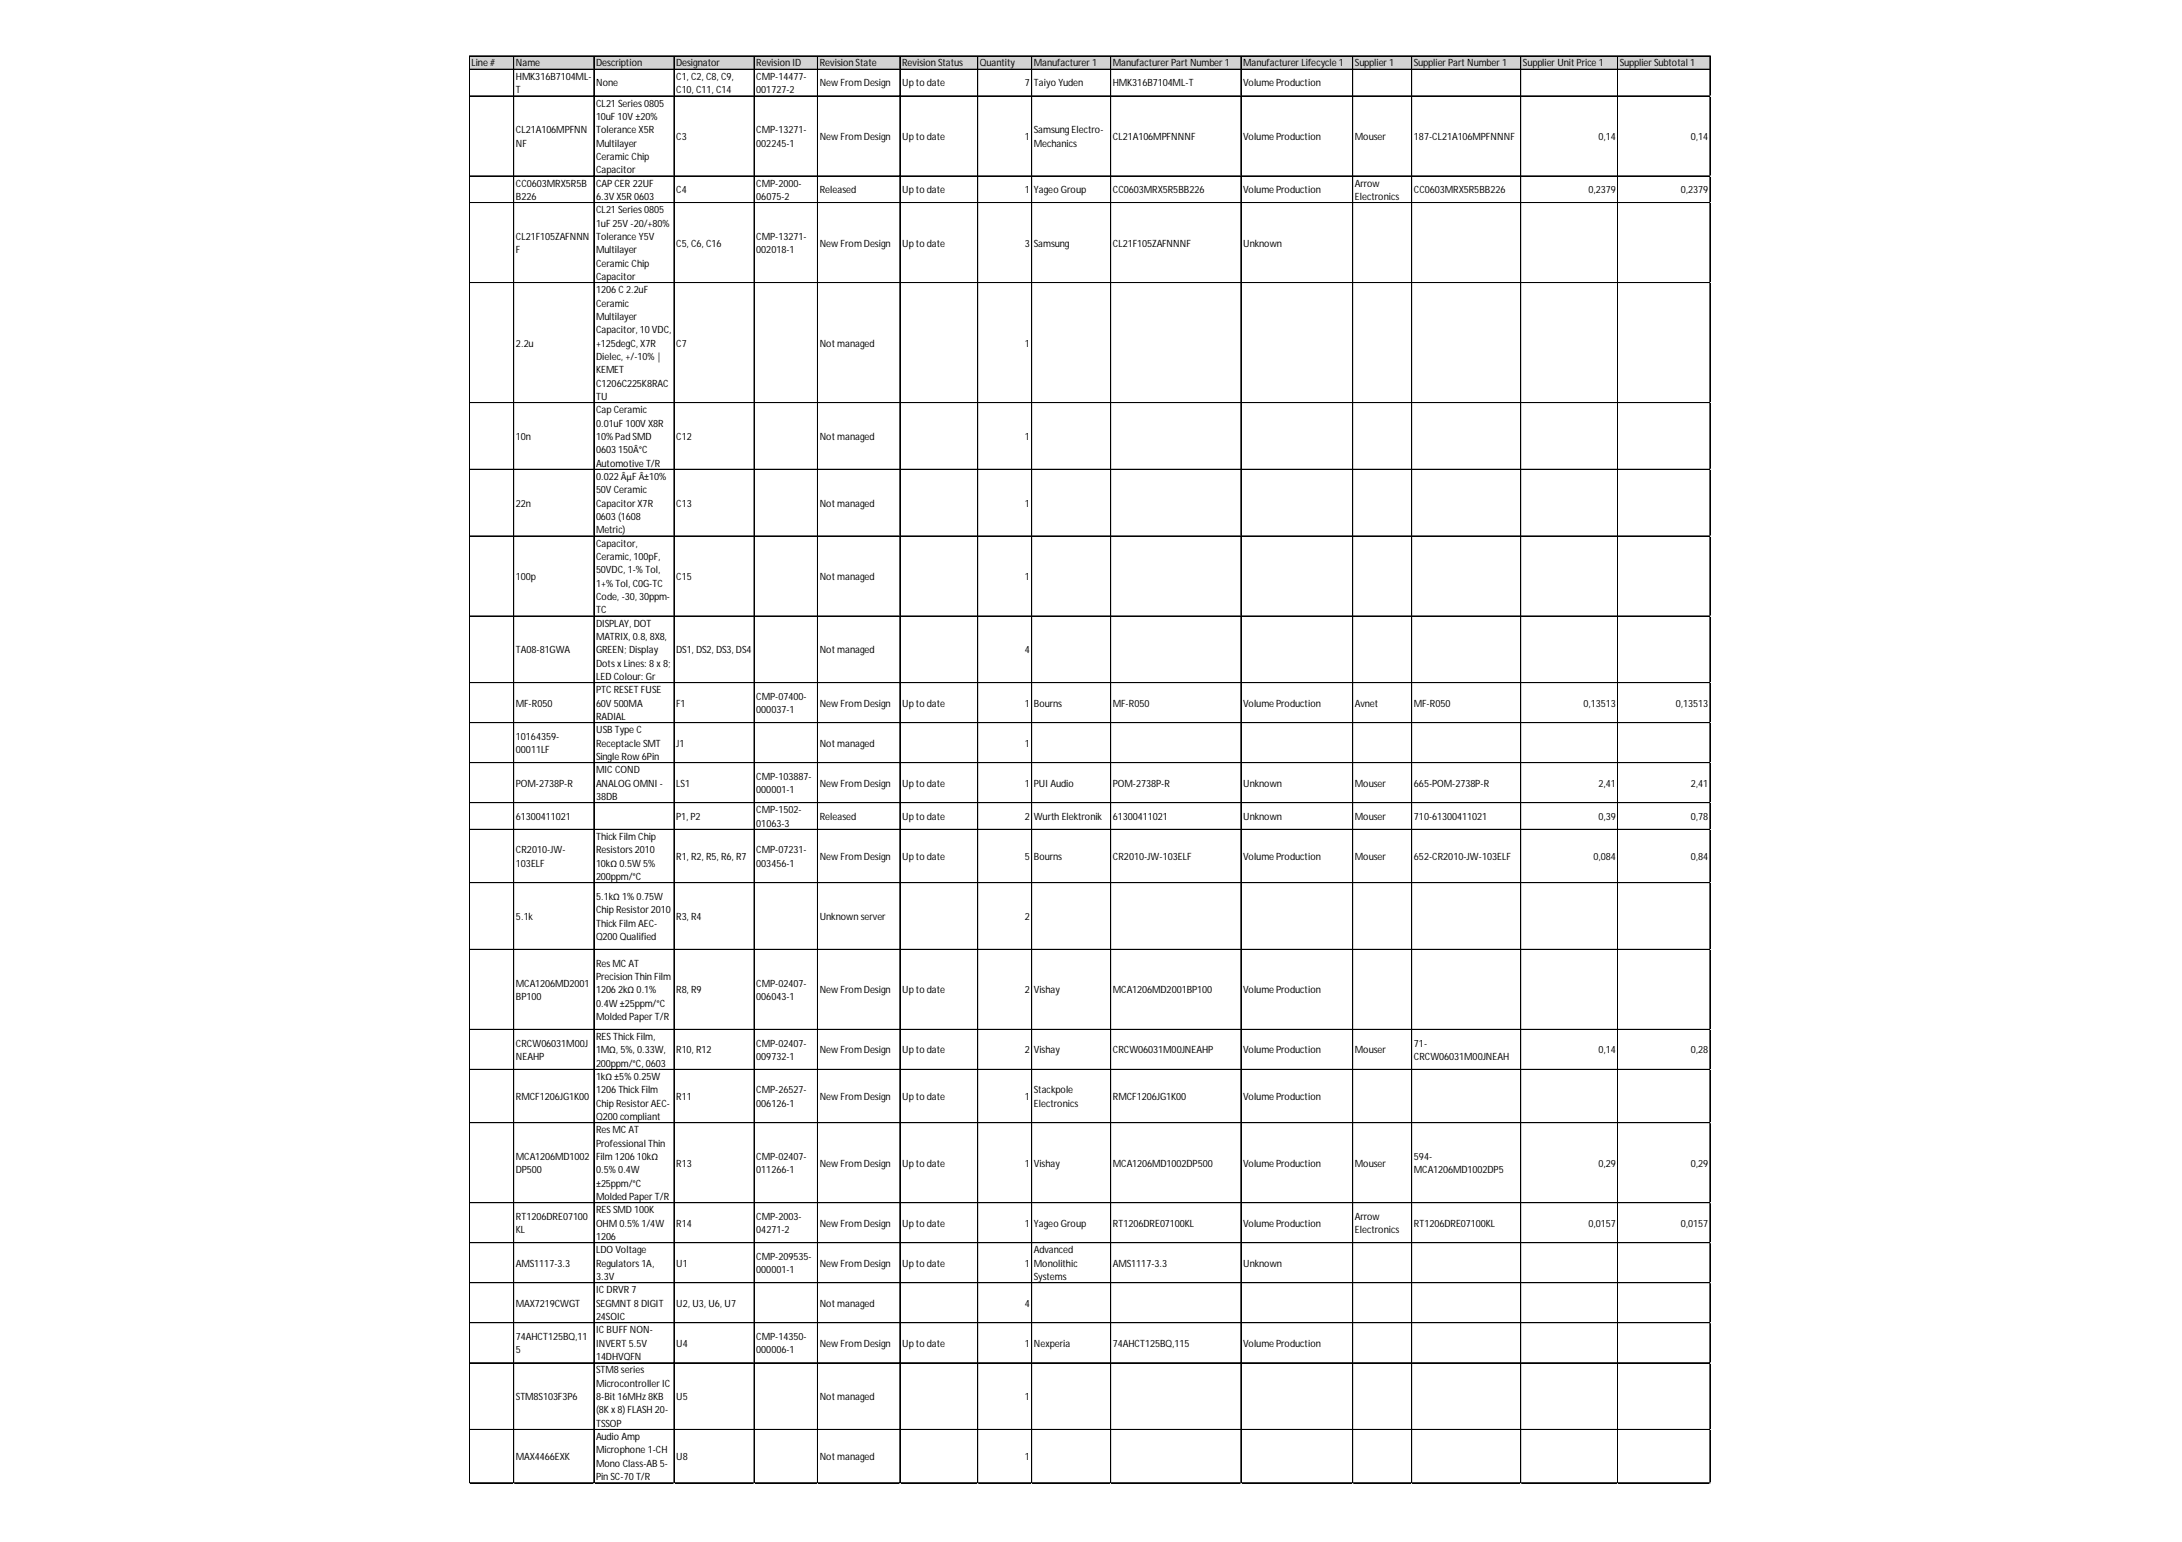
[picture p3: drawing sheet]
<svg xmlns="http://www.w3.org/2000/svg" width="297mm" height="210mm" viewBox="0 0 297 210" stroke-linecap="round" stroke-linejoin="round" font-family="sans-serif">
<defs><g id="words">
<g font-size="1.4">
<text x="64.2" y="9.1">Line #</text>
<text x="70.2" y="9.1">Name</text>
<text x="70.2" y="10.9">HMK316B7104ML-</text>
<text x="81.1" y="9.1">Description</text>
<text x="81.1" y="11.8">None</text>
<text x="92" y="9.1">Designator</text>
<text x="92" y="10.9">C1, C2, C8, C9,</text>
<text x="102.9" y="9.1">Revision ID</text>
<text x="102.9" y="10.9">CMP-14477-</text>
<text x="111.6" y="9.1">Revision State</text>
<text x="111.6" y="11.8">New From Design</text>
<text x="122.8" y="9.1">Revision Status</text>
<text x="122.8" y="11.8">Up to date</text>
<text x="133.4" y="9.1">Quantity</text>
<text x="139.5" y="11.8">7</text>
<text x="140.7" y="9.1">Manufacturer 1</text>
<text x="140.7" y="11.8">Taiyo Yuden</text>
<text x="151.5" y="9.1">Manufacturer Part Number 1</text>
<text x="151.5" y="11.8">HMK316B7104ML-T</text>
<text x="169.2" y="9.1">Manufacturer Lifecycle 1</text>
<text x="169.2" y="11.8">Volume Production</text>
<text x="184.4" y="9.1">Supplier 1</text>
<text x="192.5" y="9.1">Supplier Part Number 1</text>
<text x="207.3" y="9.1">Supplier Unit Price 1</text>
<text x="220.5" y="9.1">Supplier Subtotal 1</text>
<text x="70.2" y="12.7">T</text>
<text x="81.1" y="14.5">CL21 Series 0805</text>
<text x="81.1" y="16.3">10uF 10V ±20%</text>
<text x="92" y="12.7">C10, C11, C14</text>
<text x="102.9" y="12.7">001727-2</text>
<text x="70.2" y="18.1">CL21A106MPFNN</text>
<text x="70.2" y="19.9">NF</text>
<text x="81.1" y="18.1">Tolerance X5R</text>
<text x="81.1" y="19.9">Multilayer</text>
<text x="81.1" y="21.8">Ceramic Chip</text>
<text x="81.1" y="23.6">Capacitor</text>
<text x="92" y="19">C3</text>
<text x="102.9" y="18.1">CMP-13271-</text>
<text x="102.9" y="19.9">002245-1</text>
<text x="111.6" y="19">New From Design</text>
<text x="122.8" y="19">Up to date</text>
<text x="139.5" y="19">1</text>
<text x="140.7" y="18.1">Samsung Electro-</text>
<text x="140.7" y="19.9">Mechanics</text>
<text x="151.5" y="19">CL21A106MPFNNNF</text>
<text x="169.2" y="19">Volume Production</text>
<text x="184.4" y="19">Mouser</text>
<text x="192.5" y="19">187-CL21A106MPFNNNF</text>
<text x="217.6" y="19">0,14</text>
<text x="230.2" y="19">0,14</text>
<text x="70.2" y="25.4">CC0603MRX5R5B</text>
<text x="70.2" y="27.2">B226</text>
<text x="81.1" y="25.4">CAP CER 22UF</text>
<text x="81.1" y="27.2">6.3V X5R 0603</text>
<text x="81.1" y="29">CL21 Series 0805</text>
<text x="92" y="26.3">C4</text>
<text x="102.9" y="25.4">CMP-2000-</text>
<text x="102.9" y="27.2">06075-2</text>
<text x="111.6" y="26.3">Released</text>
<text x="122.8" y="26.3">Up to date</text>
<text x="139.5" y="26.3">1</text>
<text x="140.7" y="26.3">Yageo Group</text>
<text x="151.5" y="26.3">CC0603MRX5R5BB226</text>
<text x="169.2" y="26.3">Volume Production</text>
<text x="184.4" y="25.4">Arrow</text>
<text x="184.4" y="27.2">Electronics</text>
<text x="192.5" y="26.3">CC0603MRX5R5BB226</text>
<text x="216.3" y="26.3">0,2379</text>
<text x="228.8" y="26.3">0,2379</text>
<text x="70.2" y="32.6">CL21F105ZAFNNN</text>
<text x="70.2" y="34.5">F</text>
<text x="81.1" y="30.8">1uF 25V -20/+80%</text>
<text x="81.1" y="32.6">Tolerance Y5V</text>
<text x="81.1" y="34.5">Multilayer</text>
<text x="92" y="33.6">C5, C6, C16</text>
<text x="102.9" y="32.6">CMP-13271-</text>
<text x="102.9" y="34.5">002018-1</text>
<text x="111.6" y="33.6">New From Design</text>
<text x="122.8" y="33.6">Up to date</text>
<text x="139.5" y="33.6">3</text>
<text x="140.7" y="33.6">Samsung</text>
<text x="151.5" y="33.6">CL21F105ZAFNNNF</text>
<text x="169.2" y="33.6">Unknown</text>
<text x="81.1" y="36.3">Ceramic Chip</text>
<text x="81.1" y="38.1">Capacitor</text>
<text x="81.1" y="39.9">1206 C 2.2uF</text>
<text x="81.1" y="41.7">Ceramic</text>
<text x="70.2" y="47.2">2.2u</text>
<text x="81.1" y="43.5">Multilayer</text>
<text x="81.1" y="45.4">Capacitor, 10 VDC,</text>
<text x="81.1" y="47.2">+125degC, X7R</text>
<text x="92" y="47.2">C7</text>
<text x="111.6" y="47.2">Not managed</text>
<text x="139.5" y="47.2">1</text>
<text x="81.1" y="49">Dielec, +/-10% |</text>
<text x="81.1" y="50.8">KEMET</text>
<text x="81.1" y="52.6">C1206C225K8RAC</text>
<text x="70.2" y="59.9">10n</text>
<text x="81.1" y="54.4">TU</text>
<text x="81.1" y="56.2">Cap Ceramic</text>
<text x="81.1" y="58.1">0.01uF 100V X8R</text>
<text x="81.1" y="59.9">10% Pad SMD</text>
<text x="92" y="59.9">C12</text>
<text x="111.6" y="59.9">Not managed</text>
<text x="139.5" y="59.9">1</text>
<text x="81.1" y="61.7">0603 150Â°C</text>
<text x="81.1" y="63.5">Automotive T/R</text>
<text x="81.1" y="65.3">0.022 ÂµF Â±10%</text>
<text x="70.2" y="69">22n</text>
<text x="81.1" y="67.1">50V Ceramic</text>
<text x="81.1" y="69">Capacitor X7R</text>
<text x="81.1" y="70.8">0603 (1608</text>
<text x="92" y="69">C13</text>
<text x="111.6" y="69">Not managed</text>
<text x="139.5" y="69">1</text>
<text x="81.1" y="72.6">Metric)</text>
<text x="81.1" y="74.4">Capacitor,</text>
<text x="81.1" y="76.2">Ceramic, 100pF,</text>
<text x="70.2" y="78.9">100p</text>
<text x="81.1" y="78">50VDC, 1-% Tol,</text>
<text x="81.1" y="79.8">1+% Tol, C0G-TC</text>
<text x="81.1" y="81.7">Code, -30, 30ppm-</text>
<text x="81.1" y="83.5">TC</text>
<text x="92" y="78.9">C15</text>
<text x="111.6" y="78.9">Not managed</text>
<text x="139.5" y="78.9">1</text>
<text x="70.2" y="88.9">TA08-81GWA</text>
<text x="81.1" y="85.3">DISPLAY, DOT</text>
<text x="81.1" y="87.1">MATRIX, 0.8, 8X8,</text>
<text x="81.1" y="88.9">GREEN; Display</text>
<text x="92" y="88.9">DS1, DS2, DS3, DS4</text>
<text x="111.6" y="88.9">Not managed</text>
<text x="139.5" y="88.9">4</text>
<text x="81.1" y="90.7">Dots x Lines: 8 x 8;</text>
<text x="81.1" y="92.6">LED Colour: Gr</text>
<text x="81.1" y="94.4">PTC RESET FUSE</text>
<text x="102.9" y="95.3">CMP-07400-</text>
<text x="70.2" y="96.2">MF-R050</text>
<text x="70.2" y="100.7">10164359-</text>
<text x="81.1" y="96.2">60V 500MA</text>
<text x="81.1" y="98">RADIAL</text>
<text x="81.1" y="99.8">USB Type C</text>
<text x="81.1" y="101.6">Receptacle SMT</text>
<text x="92" y="96.2">F1</text>
<text x="92" y="101.6">J1</text>
<text x="102.9" y="97.1">000037-1</text>
<text x="111.6" y="96.2">New From Design</text>
<text x="111.6" y="101.6">Not managed</text>
<text x="122.8" y="96.2">Up to date</text>
<text x="139.5" y="96.2">1</text>
<text x="139.5" y="101.6">1</text>
<text x="140.7" y="96.2">Bourns</text>
<text x="151.5" y="96.2">MF-R050</text>
<text x="169.2" y="96.2">Volume Production</text>
<text x="184.4" y="96.2">Avnet</text>
<text x="192.5" y="96.2">MF-R050</text>
<text x="215.6" y="96.2">0,13513</text>
<text x="228.1" y="96.2">0,13513</text>
<text x="70.2" y="102.5">00011LF</text>
<text x="70.2" y="107.1">POM-2738P-R</text>
<text x="81.1" y="103.4">Single Row 6Pin</text>
<text x="81.1" y="105.3">MIC COND</text>
<text x="81.1" y="107.1">ANALOG OMNI -</text>
<text x="92" y="107.1">LS1</text>
<text x="102.9" y="106.2">CMP-103887-</text>
<text x="102.9" y="108">000001-1</text>
<text x="111.6" y="107.1">New From Design</text>
<text x="122.8" y="107.1">Up to date</text>
<text x="139.5" y="107.1">1</text>
<text x="140.7" y="107.1">PUI Audio</text>
<text x="151.5" y="107.1">POM-2738P-R</text>
<text x="169.2" y="107.1">Unknown</text>
<text x="184.4" y="107.1">Mouser</text>
<text x="192.5" y="107.1">665-POM-2738P-R</text>
<text x="217.6" y="107.1">2,41</text>
<text x="230.2" y="107.1">2,41</text>
<text x="70.2" y="111.6">61300411021</text>
<text x="81.1" y="108.9">38DB</text>
<text x="92" y="111.6">P1, P2</text>
<text x="102.9" y="110.7">CMP-1502-</text>
<text x="102.9" y="112.5">01063-3</text>
<text x="111.6" y="111.6">Released</text>
<text x="122.8" y="111.6">Up to date</text>
<text x="139.5" y="111.6">2</text>
<text x="140.7" y="111.6">Wurth Elektronik</text>
<text x="151.5" y="111.6">61300411021</text>
<text x="169.2" y="111.6">Unknown</text>
<text x="184.4" y="111.6">Mouser</text>
<text x="192.5" y="111.6">710-61300411021</text>
<text x="217.6" y="111.6">0,39</text>
<text x="230.2" y="111.6">0,78</text>
<text x="70.2" y="116.2">CR2010-JW-</text>
<text x="70.2" y="118">103ELF</text>
<text x="81.1" y="114.3">Thick Film Chip</text>
<text x="81.1" y="116.2">Resistors 2010</text>
<text x="81.1" y="118">10kΩ 0.5W 5%</text>
<text x="81.1" y="119.8">200ppm/°C</text>
<text x="92" y="117.1">R1, R2, R5, R6, R7</text>
<text x="102.9" y="116.2">CMP-07231-</text>
<text x="102.9" y="118">003456-1</text>
<text x="111.6" y="117.1">New From Design</text>
<text x="122.8" y="117.1">Up to date</text>
<text x="139.5" y="117.1">5</text>
<text x="140.7" y="117.1">Bourns</text>
<text x="151.5" y="117.1">CR2010-JW-103ELF</text>
<text x="169.2" y="117.1">Volume Production</text>
<text x="184.4" y="117.1">Mouser</text>
<text x="192.5" y="117.1">652-CR2010-JW-103ELF</text>
<text x="216.9" y="117.1">0,084</text>
<text x="230.2" y="117.1">0,84</text>
<text x="70.2" y="125.2">5.1k</text>
<text x="81.1" y="122.5">5.1kΩ 1% 0.75W</text>
<text x="81.1" y="124.3">Chip Resistor 2010</text>
<text x="92" y="125.2">R3, R4</text>
<text x="111.6" y="125.2">Unknown server</text>
<text x="139.5" y="125.2">2</text>
<text x="81.1" y="126.1">Thick Film AEC-</text>
<text x="81.1" y="128">Q200 Qualified</text>
<text x="81.1" y="131.6">Res MC AT</text>
<text x="70.2" y="134.3">MCA1206MD2001</text>
<text x="70.2" y="136.1">BP100</text>
<text x="81.1" y="133.4">Precision Thin Film</text>
<text x="81.1" y="135.2">1206 2kΩ 0.1%</text>
<text x="81.1" y="137">0.4W ±25ppm/°C</text>
<text x="92" y="135.2">R8, R9</text>
<text x="102.9" y="134.3">CMP-02407-</text>
<text x="102.9" y="136.1">006043-1</text>
<text x="111.6" y="135.2">New From Design</text>
<text x="122.8" y="135.2">Up to date</text>
<text x="139.5" y="135.2">2</text>
<text x="140.7" y="135.2">Vishay</text>
<text x="151.5" y="135.2">MCA1206MD2001BP100</text>
<text x="169.2" y="135.2">Volume Production</text>
<text x="70.2" y="142.5">CRCW06031M00J</text>
<text x="81.1" y="138.8">Molded Paper T/R</text>
<text x="81.1" y="141.6">RES Thick Film,</text>
<text x="81.1" y="143.4">1MΩ, 5%, 0.33W,</text>
<text x="92" y="143.4">R10, R12</text>
<text x="102.9" y="142.5">CMP-02407-</text>
<text x="111.6" y="143.4">New From Design</text>
<text x="122.8" y="143.4">Up to date</text>
<text x="139.5" y="143.4">2</text>
<text x="140.7" y="143.4">Vishay</text>
<text x="151.5" y="143.4">CRCW06031M00JNEAHP</text>
<text x="169.2" y="143.4">Volume Production</text>
<text x="184.4" y="143.4">Mouser</text>
<text x="192.5" y="142.5">71-</text>
<text x="217.6" y="143.4">0,14</text>
<text x="230.2" y="143.4">0,28</text>
<text x="70.2" y="144.3">NEAHP</text>
<text x="70.2" y="149.7">RMCF1206JG1K00</text>
<text x="81.1" y="145.2">200ppm/°C, 0603</text>
<text x="81.1" y="147">1kΩ ±5% 0.25W</text>
<text x="81.1" y="148.8">1206 Thick Film</text>
<text x="92" y="149.7">R11</text>
<text x="102.9" y="144.3">009732-1</text>
<text x="102.9" y="148.8">CMP-26527-</text>
<text x="111.6" y="149.7">New From Design</text>
<text x="122.8" y="149.7">Up to date</text>
<text x="139.5" y="149.7">1</text>
<text x="140.7" y="148.8">Stackpole</text>
<text x="151.5" y="149.7">RMCF1206JG1K00</text>
<text x="169.2" y="149.7">Volume Production</text>
<text x="192.5" y="144.3">CRCW06031M00JNEAH</text>
<text x="81.1" y="150.6">Chip Resistor AEC-</text>
<text x="81.1" y="152.5">Q200 compliant</text>
<text x="81.1" y="154.3">Res MC AT</text>
<text x="102.9" y="150.6">006126-1</text>
<text x="140.7" y="150.6">Electronics</text>
<text x="70.2" y="157.9">MCA1206MD1002</text>
<text x="70.2" y="159.7">DP500</text>
<text x="81.1" y="156.1">Professional Thin</text>
<text x="81.1" y="157.9">Film 1206 10kΩ</text>
<text x="81.1" y="159.7">0.5% 0.4W</text>
<text x="81.1" y="161.5">±25ppm/°C</text>
<text x="92" y="158.8">R13</text>
<text x="102.9" y="157.9">CMP-02407-</text>
<text x="102.9" y="159.7">011266-1</text>
<text x="111.6" y="158.8">New From Design</text>
<text x="122.8" y="158.8">Up to date</text>
<text x="139.5" y="158.8">1</text>
<text x="140.7" y="158.8">Vishay</text>
<text x="151.5" y="158.8">MCA1206MD1002DP500</text>
<text x="169.2" y="158.8">Volume Production</text>
<text x="184.4" y="158.8">Mouser</text>
<text x="192.5" y="157.9">594-</text>
<text x="192.5" y="159.7">MCA1206MD1002DP5</text>
<text x="217.6" y="158.8">0,29</text>
<text x="230.2" y="158.8">0,29</text>
<text x="70.2" y="166.1">RT1206DRE07100</text>
<text x="70.2" y="167.9">KL</text>
<text x="81.1" y="163.3">Molded Paper T/R</text>
<text x="81.1" y="165.2">RES SMD 100K</text>
<text x="81.1" y="167">OHM 0.5% 1/4W</text>
<text x="92" y="167">R14</text>
<text x="102.9" y="166.1">CMP-2003-</text>
<text x="102.9" y="167.9">04271-2</text>
<text x="111.6" y="167">New From Design</text>
<text x="122.8" y="167">Up to date</text>
<text x="139.5" y="167">1</text>
<text x="140.7" y="167">Yageo Group</text>
<text x="151.5" y="167">RT1206DRE07100KL</text>
<text x="169.2" y="167">Volume Production</text>
<text x="184.4" y="166.1">Arrow</text>
<text x="184.4" y="167.9">Electronics</text>
<text x="192.5" y="167">RT1206DRE07100KL</text>
<text x="216.3" y="167">0,0157</text>
<text x="228.8" y="167">0,0157</text>
<text x="70.2" y="172.4">AMS1117-3.3</text>
<text x="81.1" y="168.8">1206</text>
<text x="81.1" y="170.6">LDO Voltage</text>
<text x="81.1" y="172.4">Regulators 1A,</text>
<text x="92" y="172.4">U1</text>
<text x="102.9" y="171.5">CMP-209535-</text>
<text x="102.9" y="173.3">000001-1</text>
<text x="111.6" y="172.4">New From Design</text>
<text x="122.8" y="172.4">Up to date</text>
<text x="139.5" y="172.4">1</text>
<text x="140.7" y="170.6">Advanced</text>
<text x="140.7" y="172.4">Monolithic</text>
<text x="151.5" y="172.4">AMS1117-3.3</text>
<text x="169.2" y="172.4">Unknown</text>
<text x="70.2" y="177.9">MAX7219CWGT</text>
<text x="81.1" y="174.2">3.3V</text>
<text x="81.1" y="176.1">IC DRVR 7</text>
<text x="81.1" y="177.9">SEGMNT 8 DIGIT</text>
<text x="81.1" y="179.7">24SOIC</text>
<text x="92" y="177.9">U2, U3, U6, U7</text>
<text x="111.6" y="177.9">Not managed</text>
<text x="139.5" y="177.9">4</text>
<text x="140.7" y="174.2">Systems</text>
<text x="70.2" y="182.4">74AHCT125BQ,11</text>
<text x="70.2" y="184.2">5</text>
<text x="81.1" y="181.5">IC BUFF NON-</text>
<text x="81.1" y="183.3">INVERT 5.5V</text>
<text x="81.1" y="185.1">14DHVQFN</text>
<text x="92" y="183.3">U4</text>
<text x="102.9" y="182.4">CMP-14350-</text>
<text x="102.9" y="184.2">000006-1</text>
<text x="111.6" y="183.3">New From Design</text>
<text x="122.8" y="183.3">Up to date</text>
<text x="139.5" y="183.3">1</text>
<text x="140.7" y="183.3">Nexperia</text>
<text x="151.5" y="183.3">74AHCT125BQ,115</text>
<text x="169.2" y="183.3">Volume Production</text>
<text x="70.2" y="190.6">STM8S103F3P6</text>
<text x="81.1" y="186.9">STM8 series</text>
<text x="81.1" y="188.8">Microcontroller IC</text>
<text x="81.1" y="190.6">8-Bit 16MHz 8KB</text>
<text x="92" y="190.6">U5</text>
<text x="111.6" y="190.6">Not managed</text>
<text x="139.5" y="190.6">1</text>
<text x="81.1" y="192.4">(8K x 8) FLASH 20-</text>
<text x="81.1" y="194.2">TSSOP</text>
<text x="81.1" y="196">Audio Amp</text>
<text x="81.1" y="197.8">Microphone 1-CH</text>
<text x="70.2" y="198.7">MAX4466EXK</text>
<text x="81.1" y="199.7">Mono Class-AB 5-</text>
<text x="81.1" y="201.5">Pin SC-70 T/R</text>
<text x="92" y="198.7">U8</text>
<text x="111.6" y="198.7">Not managed</text>
<text x="139.5" y="198.7">1</text>
</g>
</g></defs>
<path d="M63.9 7.6h169v1.9h-169z" fill="#d3d3d3"/>
<g fill="none" stroke="#000" stroke-width=".14">
<path d="M63.9 7.6v194.3M63.9 7.6h168.9M63.9 9.4h168.9M63.9 9.5h168.9M63.9 13h168.9M63.9 13.1h168.9M69.9 7.7v194.2M70 7.7v194.2M80.8 7.7v194.2M80.9 7.7v194.2M91.7 7.7v194.2M91.8 7.7v194.2"/>
<path d="M102.6 7.7v194.2M102.7 7.7v194.2M111.3 7.7v194.2M122.5 7.7v194.2M133.1 7.7v194.2M140.4 7.7v194.2M140.5 7.7v194.2M151.2 7.7v194.2M168.9 7.7v194.2M169 7.7v194.2M184.1 7.7v194.2M184.2 7.7v194.2"/>
<path d="M192.2 7.7v194.2M207 7.7v194.2M207.1 7.7v194.2M220.2 7.7v194.2M232.8 7.7v194.2M63.9 23.9h168.9M63.9 24h168.9M63.9 27.6h168.9M63.9 38.5h168.9M63.9 54.8h168.9M63.9 63.9h168.9M63.9 73h168.9"/>
<path d="M63.9 83.8h168.9M63.9 83.9h168.9M63.9 92.9h168.9M63.9 93h168.9M63.9 98.4h168.9M63.9 103.8h168.9M63.9 103.9h168.9M63.9 109.3h168.9M63.9 112.9h168.9M63.9 120.1h168.9M63.9 120.2h168.9M63.9 129.2h168.9"/>
<path d="M63.9 129.3h168.9M63.9 140.1h168.9M63.9 140.2h168.9M63.9 145.6h168.9M63.9 152.8h168.9M63.9 152.9h168.9M63.9 163.7h168.9M63.9 163.8h168.9M63.9 169.2h168.9M63.9 174.6h168.9M63.9 180.1h168.9M63.9 185.5h168.9"/>
<path d="M63.9 194.6h168.9M63.9 201.8h168.9M63.9 201.9h168.9"/>
</g>
<path d="M63.9 201.9v.1" fill="none" stroke="#d4d4d4" stroke-width=".14"/>
<path d="M63.9 201.9v.1z" fill="#d4d4d4"/>
<path d="M69.9 201.9v.1" fill="none" stroke="#d4d4d4" stroke-width=".14"/>
<path d="M69.9 201.9l.1 .1z" fill="#d4d4d4"/>
<path d="M80.8 201.9v.1" fill="none" stroke="#d4d4d4" stroke-width=".14"/>
<path d="M80.8 201.9l.1 .1z" fill="#d4d4d4"/>
<path d="M91.7 201.9v.1" fill="none" stroke="#d4d4d4" stroke-width=".14"/>
<path d="M91.7 201.9l.1 .1z" fill="#d4d4d4"/>
<path d="M102.6 201.9v.1" fill="none" stroke="#d4d4d4" stroke-width=".14"/>
<path d="M102.6 201.9l.1 .1z" fill="#d4d4d4"/>
<path d="M111.3 201.9v.1" fill="none" stroke="#d4d4d4" stroke-width=".14"/>
<path d="M111.3 201.9l.1 .1z" fill="#d4d4d4"/>
<path d="M122.5 201.9v.1" fill="none" stroke="#d4d4d4" stroke-width=".14"/>
<path d="M122.5 201.9l.1 .1z" fill="#d4d4d4"/>
<path d="M133.1 201.9v.1" fill="none" stroke="#d4d4d4" stroke-width=".14"/>
<path d="M133.1 201.9l.1 .1z" fill="#d4d4d4"/>
<path d="M140.4 201.9v.1" fill="none" stroke="#d4d4d4" stroke-width=".14"/>
<path d="M140.4 201.9l.1 .1z" fill="#d4d4d4"/>
<path d="M151.2 201.9v.1" fill="none" stroke="#d4d4d4" stroke-width=".14"/>
<path d="M151.2 201.9l.1 .1z" fill="#d4d4d4"/>
<path d="M168.9 201.9v.1" fill="none" stroke="#d4d4d4" stroke-width=".14"/>
<path d="M168.9 201.9l.1 .1z" fill="#d4d4d4"/>
<path d="M184.1 201.9v.1" fill="none" stroke="#d4d4d4" stroke-width=".14"/>
<path d="M184.1 201.9l.1 .1z" fill="#d4d4d4"/>
<path d="M192.2 201.9v.1" fill="none" stroke="#d4d4d4" stroke-width=".14"/>
<path d="M192.2 201.9v.1z" fill="#d4d4d4"/>
<path d="M207 201.9v.1" fill="none" stroke="#d4d4d4" stroke-width=".14"/>
<path d="M207 201.9l.1 .1z" fill="#d4d4d4"/>
<path d="M220.2 201.9v.1" fill="none" stroke="#d4d4d4" stroke-width=".14"/>
<path d="M220.2 201.9l.1 .1z" fill="#d4d4d4"/>
<path d="M232.8 201.9v.1" fill="none" stroke="#d4d4d4" stroke-width=".14"/>
<path d="M232.8 201.9v.1z" fill="#d4d4d4"/>
<path d="M232.8 13h.1" fill="none" stroke="#d4d4d4" stroke-width=".14"/>
<path d="M232.8 13l.1 .1z" fill="#d4d4d4"/>
<path d="M232.8 23.9h.1" fill="none" stroke="#d4d4d4" stroke-width=".14"/>
<path d="M232.8 23.9l.1 .1z" fill="#d4d4d4"/>
<path d="M232.8 27.6h.1" fill="none" stroke="#d4d4d4" stroke-width=".14"/>
<path d="M232.8 27.6h.1z" fill="#d4d4d4"/>
<path d="M232.8 38.5h.1" fill="none" stroke="#d4d4d4" stroke-width=".14"/>
<path d="M232.8 38.5h.1z" fill="#d4d4d4"/>
<path d="M232.8 54.8h.1" fill="none" stroke="#d4d4d4" stroke-width=".14"/>
<path d="M232.8 54.8l.1 .1z" fill="#d4d4d4"/>
<path d="M232.8 63.9h.1" fill="none" stroke="#d4d4d4" stroke-width=".14"/>
<path d="M232.8 63.9l.1 .1z" fill="#d4d4d4"/>
<path d="M232.8 73h.1" fill="none" stroke="#d4d4d4" stroke-width=".14"/>
<path d="M232.8 73h.1z" fill="#d4d4d4"/>
<path d="M232.8 83.8h.1" fill="none" stroke="#d4d4d4" stroke-width=".14"/>
<path d="M232.8 83.8l.1 .1z" fill="#d4d4d4"/>
<path d="M232.8 92.9h.1" fill="none" stroke="#d4d4d4" stroke-width=".14"/>
<path d="M232.8 92.9l.1 .1z" fill="#d4d4d4"/>
<path d="M232.8 98.4h.1" fill="none" stroke="#d4d4d4" stroke-width=".14"/>
<path d="M232.8 98.4h.1z" fill="#d4d4d4"/>
<path d="M232.8 103.8h.1" fill="none" stroke="#d4d4d4" stroke-width=".14"/>
<path d="M232.8 103.8l.1 .1z" fill="#d4d4d4"/>
<path d="M232.8 109.3h.1" fill="none" stroke="#d4d4d4" stroke-width=".14"/>
<path d="M232.8 109.3h.1z" fill="#d4d4d4"/>
<path d="M232.8 112.9h.1" fill="none" stroke="#d4d4d4" stroke-width=".14"/>
<path d="M232.8 112.9l.1 .1z" fill="#d4d4d4"/>
<path d="M232.8 120.1h.1" fill="none" stroke="#d4d4d4" stroke-width=".14"/>
<path d="M232.8 120.1l.1 .1z" fill="#d4d4d4"/>
<path d="M232.8 129.2h.1" fill="none" stroke="#d4d4d4" stroke-width=".14"/>
<path d="M232.8 129.2l.1 .1z" fill="#d4d4d4"/>
<path d="M232.8 140.1h.1" fill="none" stroke="#d4d4d4" stroke-width=".14"/>
<path d="M232.8 140.1l.1 .1z" fill="#d4d4d4"/>
<path d="M232.8 145.6h.1" fill="none" stroke="#d4d4d4" stroke-width=".14"/>
<path d="M232.8 145.6h.1z" fill="#d4d4d4"/>
<path d="M232.8 152.8h.1" fill="none" stroke="#d4d4d4" stroke-width=".14"/>
<path d="M232.8 152.8l.1 .1z" fill="#d4d4d4"/>
<path d="M232.8 163.7h.1" fill="none" stroke="#d4d4d4" stroke-width=".14"/>
<path d="M232.8 163.7l.1 .1z" fill="#d4d4d4"/>
<path d="M232.8 169.2h.1" fill="none" stroke="#d4d4d4" stroke-width=".14"/>
<path d="M232.8 169.2h.1z" fill="#d4d4d4"/>
<path d="M232.8 174.6h.1" fill="none" stroke="#d4d4d4" stroke-width=".14"/>
<path d="M232.8 174.6l.1 .1z" fill="#d4d4d4"/>
<path d="M232.8 180.1h.1" fill="none" stroke="#d4d4d4" stroke-width=".14"/>
<path d="M232.8 180.1h.1z" fill="#d4d4d4"/>
<path d="M232.8 185.5h.1" fill="none" stroke="#d4d4d4" stroke-width=".14"/>
<path d="M232.8 185.5l.1 .1z" fill="#d4d4d4"/>
<path d="M232.8 194.6h.1" fill="none" stroke="#d4d4d4" stroke-width=".14"/>
<path d="M232.8 194.6l.1 .1z" fill="#d4d4d4"/>
<path d="M232.8 201.8h.1" fill="none" stroke="#d4d4d4" stroke-width=".14"/>
<path d="M232.8 201.8l.1 .1z" fill="#d4d4d4"/>
<use href="#words"/>
</svg>
